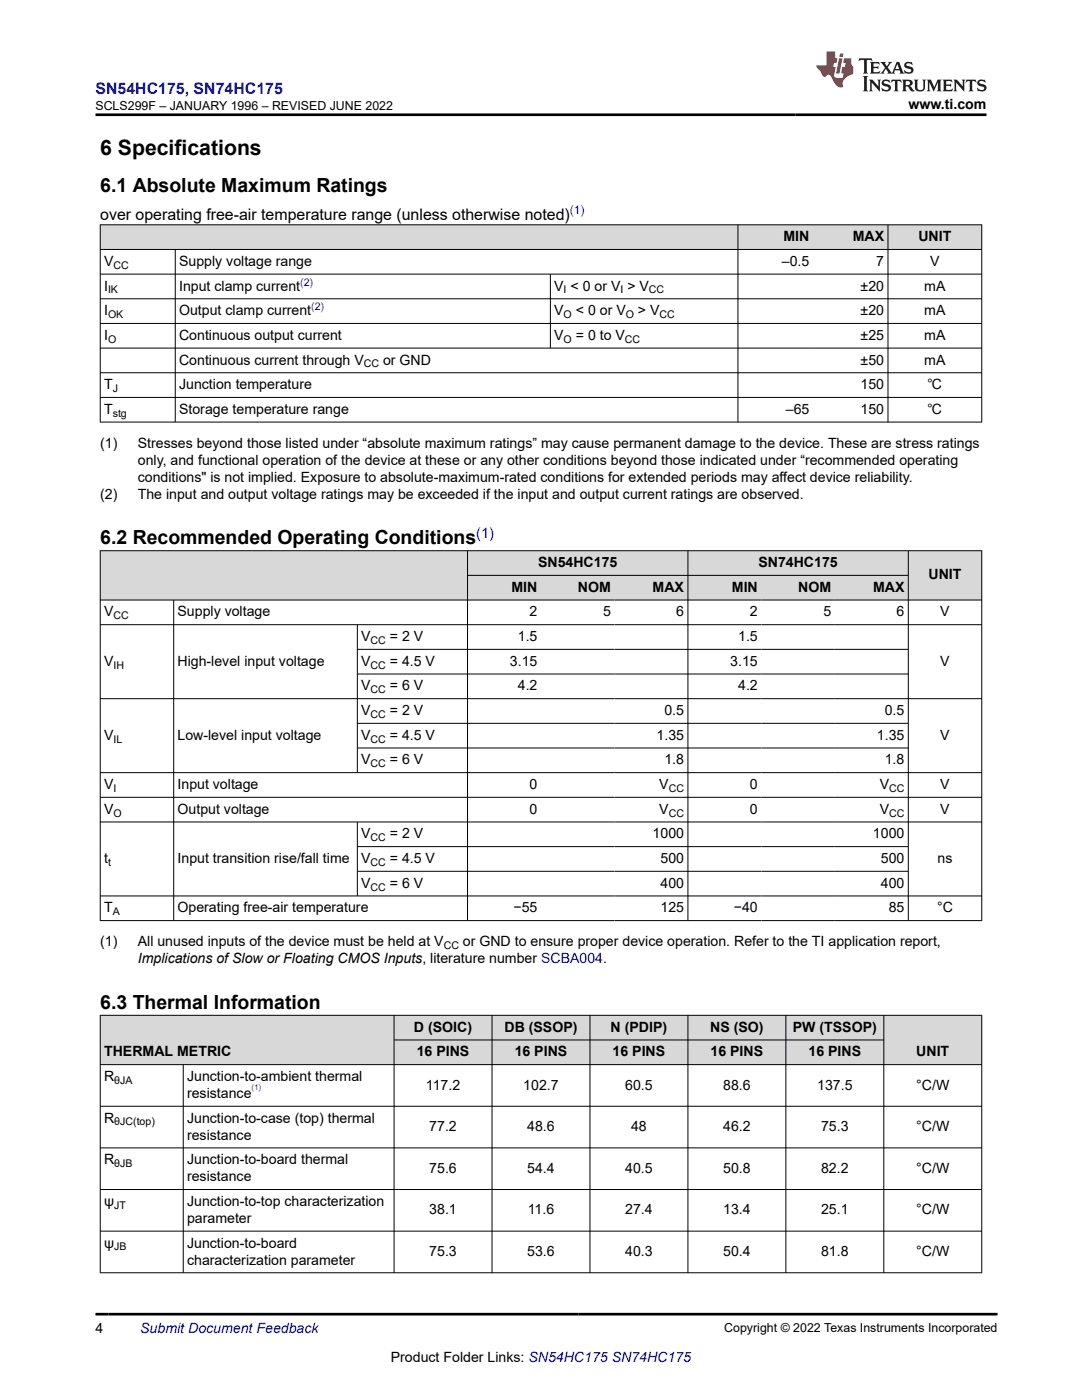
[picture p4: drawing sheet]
<svg xmlns="http://www.w3.org/2000/svg" width="216mm" height="279mm" viewBox="0 0 216 279" stroke-linecap="round" stroke-linejoin="round" font-family="sans-serif">
<defs><g id="words">
<text font-size="4.2" x="20" y="30.9">6 Specifications</text>
<g font-size="3.9">
<text x="20" y="38.4">6.1 Absolute Maximum Ratings</text>
<text x="20" y="108.6">6.2 Recommended Operating Conditions</text>
<text x="20" y="201.4">6.3 Thermal Information</text>
</g>
<text font-size="3.2" fill="#00f" x="19.1" y="18.7">SN54HC175, SN74HC175</text>
<text font-size="3.2" x="20" y="43.8">over operating free-air temperature range (unless otherwise noted)</text>
<text font-size="2.9" fill="#00f" x="95" y="107.3">(1)</text>
<g font-size="2.8">
<text x="181.3" y="21.8">www.ti.com</text>
<text x="20.8" y="53.1">V</text>
<text x="35.7" y="53.1">Supply voltage range</text>
<text x="156" y="53.1">–0.5</text>
<text x="156.3" y="48.1">MIN</text>
<text x="170.1" y="48.1">MAX</text>
<text x="174.8" y="53.1">7</text>
<text x="183.3" y="48.1">UNIT</text>
<text x="185.6" y="53.1">V</text>
<text x="20.8" y="58">I</text>
<text x="35.7" y="58">Input clamp current</text>
<text x="110.6" y="58">V &lt; 0 or V &gt; V</text>
<text x="171.7" y="58">±20</text>
<text x="184.4" y="58">mA</text>
<text x="20.8" y="62.9">I</text>
<text x="35.7" y="62.9">Output clamp current</text>
<text x="110.6" y="62.9">V</text>
<text x="114.9" y="62.9">&lt; 0 or V</text>
<text x="127.3" y="62.9">&gt; V</text>
<text x="171.7" y="62.9">±20</text>
<text x="184.4" y="62.9">mA</text>
<text x="20.8" y="67.8">I</text>
<text x="35.7" y="67.8">Continuous output current</text>
<text x="110.6" y="67.8">V</text>
<text x="114.9" y="67.8">= 0 to V</text>
<text x="171.7" y="67.8">±25</text>
<text x="184.4" y="67.8">mA</text>
<text x="20.8" y="77.7">T</text>
<text x="35.7" y="72.7">Continuous current through V</text>
<text x="35.7" y="77.7">Junction temperature</text>
<text x="76.4" y="72.7">or GND</text>
<text x="171.7" y="77.7">150</text>
<text x="171.7" y="72.7">±50</text>
<text x="184.4" y="72.7">mA</text>
<text x="185.1" y="77.7">℃</text>
<text x="20.8" y="82.6">T</text>
<text x="35.7" y="82.6">Storage temperature range</text>
<text x="156.8" y="82.6">–65</text>
<text x="171.7" y="82.6">150</text>
<text x="185.1" y="82.6">℃</text>
<text x="20" y="89.4">(1)</text>
<text x="27.5" y="89.4">Stresses beyond those listed under “absolute maximum ratings” may cause permanent damage to the device. These are stress ratings</text>
<text x="27.5" y="92.8">only, and functional operation of the device at these or any other conditions beyond those indicated under “recommended operating</text>
<text x="20" y="99.5">(2)</text>
<text x="27.5" y="96.2">conditions&quot; is not implied. Exposure to absolute-maximum-rated conditions for extended periods may affect device reliability.</text>
<text x="27.5" y="99.5">The input and output voltage ratings may be exceeded if the input and output current ratings are observed.</text>
<text x="107.4" y="113.2">SN54HC175</text>
<text x="151.3" y="113.2">SN74HC175</text>
<text x="102.1" y="118.1">MIN</text>
<text x="115.3" y="118.1">NOM</text>
<text x="130.2" y="118.1">MAX</text>
<text x="146" y="118.1">MIN</text>
<text x="159.3" y="118.1">NOM</text>
<text x="174.2" y="118.1">MAX</text>
<text x="185.3" y="115.6">UNIT</text>
<text x="20.8" y="123">V</text>
<text x="35.4" y="123">Supply voltage</text>
<text x="105.7" y="123">2</text>
<text x="120.3" y="123">5</text>
<text x="134.9" y="123">6</text>
<text x="149.7" y="123">2</text>
<text x="164.3" y="123">5</text>
<text x="178.9" y="123">6</text>
<text x="187.6" y="123">V</text>
<text x="72.1" y="127.9">V</text>
<text x="77.8" y="127.9">= 2 V</text>
<text x="103.3" y="127.9">1.5</text>
<text x="147.3" y="127.9">1.5</text>
<text x="20.8" y="132.9">V</text>
<text x="35.4" y="132.9">High-level input voltage</text>
<text x="72.1" y="132.9">V</text>
<text x="72.1" y="137.8">V</text>
<text x="77.8" y="132.9">= 4.5 V</text>
<text x="77.8" y="137.8">= 6 V</text>
<text x="101.8" y="132.9">3.15</text>
<text x="103.3" y="137.8">4.2</text>
<text x="145.7" y="132.9">3.15</text>
<text x="147.3" y="137.8">4.2</text>
<text x="187.6" y="132.9">V</text>
<text x="72.1" y="142.7">V</text>
<text x="77.8" y="142.7">= 2 V</text>
<text x="132.6" y="142.7">0.5</text>
<text x="176.6" y="142.7">0.5</text>
<text x="20.8" y="147.6">V</text>
<text x="35.4" y="147.6">Low-level input voltage</text>
<text x="72.1" y="147.6">V</text>
<text x="77.8" y="147.6">= 4.5 V</text>
<text x="131" y="147.6">1.35</text>
<text x="175" y="147.6">1.35</text>
<text x="187.6" y="147.6">V</text>
<text x="72.1" y="152.6">V</text>
<text x="77.8" y="152.6">= 6 V</text>
<text x="132.6" y="152.6">1.8</text>
<text x="176.6" y="152.6">1.8</text>
<text x="20.8" y="157.5">V</text>
<text x="35.4" y="157.5">Input voltage</text>
<text x="105.7" y="157.5">0</text>
<text x="131.6" y="157.5">V</text>
<text x="149.7" y="157.5">0</text>
<text x="175.5" y="157.5">V</text>
<text x="187.6" y="157.5">V</text>
<text x="20.8" y="162.4">V</text>
<text x="35.4" y="162.4">Output voltage</text>
<text x="72.1" y="167.3">V</text>
<text x="77.8" y="167.3">= 2 V</text>
<text x="105.7" y="162.4">0</text>
<text x="130.2" y="167.3">1000</text>
<text x="131.6" y="162.4">V</text>
<text x="149.7" y="162.4">0</text>
<text x="174.2" y="167.3">1000</text>
<text x="175.5" y="162.4">V</text>
<text x="187.6" y="162.4">V</text>
<text x="20.8" y="172.2">t</text>
<text x="35.4" y="172.2">Input transition rise/fall time</text>
<text x="72.1" y="172.2">V</text>
<text x="77.8" y="172.2">= 4.5 V</text>
<text x="131.8" y="172.2">500</text>
<text x="175.8" y="172.2">500</text>
<text x="187.1" y="172.2">ns</text>
<text x="72.1" y="177.2">V</text>
<text x="77.8" y="177.2">= 6 V</text>
<text x="131.8" y="177.2">400</text>
<text x="175.8" y="177.2">400</text>
<text x="20.8" y="182.1">T</text>
<text x="35.4" y="182.1">Operating free-air temperature</text>
<text x="102.5" y="182.1">−55</text>
<text x="131.8" y="182.1">125</text>
<text x="146.4" y="182.1">−40</text>
<text x="177.3" y="182.1">85</text>
<text x="187" y="182.1">°C</text>
<text x="20" y="188.9">(1)</text>
<text x="27.5" y="188.9">All unused inputs of the device must be held at V</text>
<text x="92.4" y="188.9">or GND to ensure proper device operation. Refer to the TI application report,</text>
<text x="27.5" y="192.3">Implications of Slow or Floating CMOS Inputs, literature number SCBA004.</text>
<text x="82.6" y="205.9">D (SOIC)</text>
<text x="100.7" y="205.9">DB (SSOP)</text>
<text x="121.9" y="205.9">N (PDIP)</text>
<text x="141.7" y="205.9">NS (SO)</text>
<text x="158.2" y="205.9">PW (TSSOP)</text>
<text x="20.8" y="210.8">THERMAL METRIC</text>
<text x="20.8" y="215.7">R</text>
<text x="37.3" y="215.7">Junction-to-ambient thermal</text>
<text x="83.2" y="210.8">16 PINS</text>
<text x="102.7" y="210.8">16 PINS</text>
<text x="122.2" y="210.8">16 PINS</text>
<text x="141.8" y="210.8">16 PINS</text>
<text x="161.3" y="210.8">16 PINS</text>
<text x="182.8" y="210.8">UNIT</text>
<text x="37.3" y="219.1">resistance</text>
<text x="85" y="217.4">117.2</text>
<text x="104.4" y="217.4">102.7</text>
<text x="124.7" y="217.4">60.5</text>
<text x="144.3" y="217.4">88.6</text>
<text x="163.1" y="217.4">137.5</text>
<text x="182.8" y="217.4">°C/W</text>
<text x="20.8" y="224.1">R</text>
<text x="37.3" y="224.1">Junction-to-case (top) thermal</text>
<text x="37.3" y="227.4">resistance</text>
<text x="85.7" y="225.7">77.2</text>
<text x="105.2" y="225.7">48.6</text>
<text x="125.9" y="225.7">48</text>
<text x="144.3" y="225.7">46.2</text>
<text x="163.8" y="225.7">75.3</text>
<text x="182.8" y="225.7">°C/W</text>
<text x="20.8" y="232.4">R</text>
<text x="37.3" y="232.4">Junction-to-board thermal</text>
<text x="37.3" y="235.7">resistance</text>
<text x="85.7" y="234.1">75.6</text>
<text x="105.2" y="234.1">54.4</text>
<text x="124.7" y="234.1">40.5</text>
<text x="144.3" y="234.1">50.8</text>
<text x="163.8" y="234.1">82.2</text>
<text x="182.8" y="234.1">°C/W</text>
<text x="20.8" y="240.7">ψ</text>
<text x="37.3" y="240.7">Junction-to-top characterization</text>
<text x="37.3" y="244.1">parameter</text>
<text x="85.7" y="242.4">38.1</text>
<text x="105.3" y="242.4">11.6</text>
<text x="124.7" y="242.4">27.4</text>
<text x="144.3" y="242.4">13.4</text>
<text x="163.8" y="242.4">25.1</text>
<text x="182.8" y="242.4">°C/W</text>
<text x="20.8" y="249">ψ</text>
<text x="37.3" y="249">Junction-to-board</text>
<text x="85.7" y="250.7">75.3</text>
<text x="105.2" y="250.7">53.6</text>
<text x="124.7" y="250.7">40.3</text>
<text x="144.3" y="250.7">50.4</text>
<text x="163.8" y="250.7">81.8</text>
<text x="182.8" y="250.7">°C/W</text>
<text x="37.3" y="252.4">characterization parameter</text>
<text x="19.1" y="266.1">4</text>
<text x="78" y="271.7">Product Folder Links: SN54HC175 SN74HC175</text>
</g>
<text font-size="2.8" fill="#00f" x="28" y="266.1">Submit Document Feedback</text>
<g font-size="2.5">
<text x="19" y="21.9">SCLS299F – JANUARY 1996 – REVISED JUNE 2022</text>
<text x="144.5" y="265.8">Copyright © 2022 Texas Instruments Incorporated</text>
</g>
<text font-size="2.4" fill="#00f" x="113.7" y="42.8">(1)</text>
<g font-size="2.1">
<text x="22.6" y="53.6">CC</text>
<text x="21.6" y="58.5">IK</text>
<text x="112.5" y="58.5">I</text>
<text x="123.8" y="58.5">I</text>
<text x="129.5" y="58.5">CC</text>
<text x="21.6" y="63.5">OK</text>
<text x="112.5" y="63.5">O</text>
<text x="124.9" y="63.5">O</text>
<text x="131.6" y="63.5">CC</text>
<text x="21.6" y="68.4">O</text>
<text x="112.5" y="68.4">O</text>
<text x="124.7" y="68.4">CC</text>
<text x="72.6" y="73.3">CC</text>
<text x="22.5" y="78.2">J</text>
<text x="22.5" y="83.2">stg</text>
<text x="22.6" y="123.6">CC</text>
<text x="74" y="128.5">CC</text>
<text x="22.6" y="133.4">IH</text>
<text x="74" y="133.4">CC</text>
<text x="74" y="138.4">CC</text>
<text x="74" y="143.3">CC</text>
<text x="22.6" y="148.2">IL</text>
<text x="74" y="148.2">CC</text>
<text x="74" y="153.1">CC</text>
<text x="22.6" y="158">I</text>
<text x="133.4" y="158">CC</text>
<text x="177.4" y="158">CC</text>
<text x="22.6" y="163">O</text>
<text x="74" y="167.9">CC</text>
<text x="133.4" y="163">CC</text>
<text x="177.4" y="163">CC</text>
<text x="21.6" y="172.8">t</text>
<text x="74" y="172.8">CC</text>
<text x="74" y="177.7">CC</text>
<text x="22.5" y="182.6">A</text>
<text x="88.5" y="189.4">CC</text>
<text x="22.8" y="216.3">θJA</text>
<text x="22.8" y="224.6">θJC(top)</text>
<text x="22.8" y="232.9">θJB</text>
<text x="22.8" y="241.2">JT</text>
<text x="22.8" y="249.5">JB</text>
</g>
<g font-size="2.1" fill="#00f">
<text x="59.9" y="57">(2)</text>
<text x="62.1" y="62">(2)</text>
</g>
<text font-size="1.6" fill="#00f" x="50.2" y="217.5">(1)</text>
</g></defs>
<g fill="#d8d8d8">
<path d="M20 44.9h175.9v4.9h-175.9z" fill-rule="evenodd"/>
<path d="M20.1 44.9h127.1v4.8h-127.1z" fill-rule="evenodd"/>
<path d="M147.3 44.9h14.9v4.8h-14.9z" fill-rule="evenodd"/>
<path d="M162.2 44.9h14.9v4.8h-14.9z" fill-rule="evenodd"/>
<path d="M177.2 44.9h18.6v4.8h-18.6z" fill-rule="evenodd"/>
</g>
<g fill="none" stroke="#000" stroke-width=".2">
<path d="M19.9 44.9h176.1M19.9 49.8h176.1M19.9 54.7h176.1M19.9 59.6h176.1M20 44.8v39.5M35 49.8v34.5M109.8 54.7v14.8M147.2 44.8v39.5M177.2 44.8v39.5M195.9 44.8v39.5M19.9 64.5h176.1M19.9 69.5h176.1"/>
<path d="M19.9 74.4h176.1M19.9 79.3h176.1M19.9 84.2h176.1"/>
</g>
<g fill="#d8d8d8">
<path d="M20 109.9h175.9v4.9h-175.9z" fill-rule="evenodd"/>
<path d="M20.1 110h73.1v9.7h-73.1z" fill-rule="evenodd"/>
<path d="M93.4 110h43.8v4.8h-43.8z" fill-rule="evenodd"/>
<path d="M137.3 110h43.9v4.8h-43.9z" fill-rule="evenodd"/>
<path d="M181.3 110h14.5v9.7h-14.5z" fill-rule="evenodd"/>
<path d="M93.4 114.9h14.5v4.8h-14.5z" fill-rule="evenodd"/>
<path d="M107.9 114.9h14.7v4.8h-14.7z" fill-rule="evenodd"/>
<path d="M122.6 114.9h14.6v4.8h-14.6z" fill-rule="evenodd"/>
<path d="M137.3 114.9h14.6v4.8h-14.6z" fill-rule="evenodd"/>
<path d="M151.9 114.9h14.7v4.8h-14.7z" fill-rule="evenodd"/>
<path d="M166.6 114.9h14.6v4.8h-14.6z" fill-rule="evenodd"/>
</g>
<g fill="none" stroke="#000" stroke-width=".2">
<path d="M19.9 109.9h176.1M19.9 119.8h176.1M20 109.8v74M34.7 119.8v64M93.3 109.8v74M93.3 114.8h88M137.3 109.8v74M181.2 109.8v74M195.9 109.8v74M19.9 124.7h176.1M19.9 139.4h176.1M71.3 124.7v29.6"/>
<path d="M71.3 129.6h110M71.3 134.5h110M19.9 154.2h176.1M19.9 159.1h176.1M71.3 144.4h110M71.3 149.3h110M19.9 164h176.1M19.9 178.8h176.1M71.3 164v14.9M71.3 169h110M71.3 173.9h110M19.9 183.7h176.1"/>
</g>
<g fill="#d8d8d8">
<path d="M20 202.6h175.9v4.9h-175.9z" fill-rule="evenodd"/>
<path d="M20.1 202.7h58.5v9.7h-58.5z" fill-rule="evenodd"/>
<path d="M78.7 202.7h19.4v4.8h-19.4z" fill-rule="evenodd"/>
<path d="M98.2 202.7h19.5v4.8h-19.5z" fill-rule="evenodd"/>
<path d="M117.8 202.7h19.4v4.8h-19.4z" fill-rule="evenodd"/>
<path d="M137.3 202.7h19.4v4.8h-19.4z" fill-rule="evenodd"/>
<path d="M156.9 202.7h19.4v4.8h-19.4z" fill-rule="evenodd"/>
<path d="M176.4 202.7h19.4v9.7h-19.4z" fill-rule="evenodd"/>
<path d="M78.7 207.6h19.4v4.8h-19.4z" fill-rule="evenodd"/>
<path d="M98.2 207.6h19.5v4.8h-19.5z" fill-rule="evenodd"/>
<path d="M117.8 207.6h19.4v4.8h-19.4z" fill-rule="evenodd"/>
<path d="M137.3 207.6h19.4v4.8h-19.4z" fill-rule="evenodd"/>
<path d="M156.9 207.6h19.4v4.8h-19.4z" fill-rule="evenodd"/>
</g>
<g fill="none" stroke="#000" stroke-width=".2">
<path d="M19.9 202.6h176.1M19.9 212.5h176.1M20 202.6v51.5M36.6 212.5v41.6M78.6 202.6v51.5M78.6 207.5h97.8M98.2 202.6v51.5M117.7 202.6v51.5M137.3 202.6v51.5M156.8 202.6v51.5M176.4 202.6v51.5M195.9 202.6v51.5"/>
<path d="M19.9 220.8h176.1M19.9 229.1h176.1M19.9 237.4h176.1M19.9 245.7h176.1M19.9 254h176.1"/>
</g>
<path d="M171.5 11.6l-.2 .6 .5-.2h.6v.1v2.2l-.2 .4h1l-.2-.4v-2.2v-.1h.5l.6 .2-.2-.6zM173.6 12.4l.2 .3v1.6l-.2 .4h1.9l.1-.6a1.08 1.08 0 0 1-1.3 .2v-.7h.6l.4 .2v-.7l-.4 .2h-.6v-.5l.2-.2a1 1 0 0 1 1 .3l-.1-.5zM175.7 12.4l.9 1.1-1 1.2h.9l-.2-.2 .5-.8 .4 .8-.2 .2h1.6l-.2-.2 .2-.5h.9l.1 .5-.1 .2h.9l-.2-.4-.8-1.9h-.5l-.9 2.1-.9-1.1 .9-1h-.8l.2 .2-.4 .6-.4-.6 .2-.2zM179 12.8l.4 1h-.7zM180.7 12.5a.65 .65 0 0 0-.2 .7 .65 .65 0 0 0 .6 .5l.6 .1 .1 .3a.79 .79 0 0 1-.7 .4 .79 .79 0 0 1-.7-.5l.1 .7 .2-.1a.93 .93 0 0 0 1.1 0 .93 .93 0 0 0 .4-.9 1.46 1.46 0 0 0-1.2-.6l-.1-.3a1.09 1.09 0 0 1 1.2 .2l-.2-.6-.1 .1-.5-.2zM172.2 15.2l.2 .4v2.2l-.2 .4h1l-.2-.4v-2.2l.2-.4zM173.4 15.9l.2 .4v1.5l-.2 .4h.8l-.3-.4 .1-1.3 1.6 1.8v-2l.2-.4h-.7l.1 .2 .1 1.1-1.2-1.3zM176.2 16a.65 .65 0 0 0-.2 .8 .65 .65 0 0 0 .6 .4l.6 .2 .1 .2a.79 .79 0 0 1-.7 .4 .79 .79 0 0 1-.7-.5l.1 .7 .2-.1a.93 .93 0 0 0 1.1 .1 .93 .93 0 0 0 .4-1 1.46 1.46 0 0 0-1.2-.5l-.1-.4a1.09 1.09 0 0 1 1.2 .2l-.1-.6-.2 .1-.5-.1zM177.9 15.9l-.1 .6a.63 .63 0 0 1 .8-.3v1.6l-.3 .4h1l-.2-.4v-1.6a.66 .66 0 0 1 .8 .3l-.1-.6zM180 15.9l.2 .4v1.5l-.2 .4h1l-.2-.2-.1-.7h.5l.1 .2a.79 .79 0 0 0 1.2 .6l-1-.9a.61 .61 0 0 0 .6-.6 .61 .61 0 0 0-.5-.7zM180.8 16.2h.1a.47 .47 0 0 1 .5 .1 .47 .47 0 0 1 .1 .5l-.1 .1-.7 .1zM182.3 15.9l.2 .2a2.27 2.27 0 0 0 .4 2 1.04 1.04 0 0 0 1.7-.7v-1.3l.2-.2h-.8l.2 .4v1.1a.6 .6 0 0 1-.6 .6 .6 .6 0 0 1-.6-.6v-1.1l.3-.4zM184.9 15.9l.2 .4v1.5l-.2 .4h.8l-.3-.4v-1.4l.9 1.9 .9-1.9v1.4l-.3 .4h1l-.2-.4v-1.5l.2-.4h-.8l-.7 1.5-.6-1.5zM188.1 15.9l.2 .4v1.5l-.2 .4h1.9l.1-.6a1.09 1.09 0 0 1-1.3 .2v-.7h.6l.4 .2v-.6l-.4 .2h-.6v-.6l.2-.1a1.01 1.01 0 0 1 1 .3l-.1-.6zM190.2 15.9l.3 .4v1.5l-.3 .4h.8l-.2-.4v-1.3l1.6 1.8v-2l.2-.4h-.7l.2 .2v1.1l-1.2-1.3zM192.8 15.9l-.1 .6a.63 .63 0 0 1 .8-.3v1.6l-.3 .4h1l-.2-.4v-1.6a.66 .66 0 0 1 .8 .3l-.1-.6zM195.2 16a.65 .65 0 0 0-.2 .8 .65 .65 0 0 0 .6 .4l.6 .2 .2 .2a.79 .79 0 0 1-.7 .4 .79 .79 0 0 1-.7-.5l.1 .7 .2-.1a.93 .93 0 0 0 1 .1 .93 .93 0 0 0 .5-1 1.46 1.46 0 0 0-1.3-.5v-.4a1.09 1.09 0 0 1 1.2 .2l-.2-.6-.2 .1-.5-.1z" fill="#231f20"/>
<path d="M164.9 10.3v2.7h-2l.1 .4 .8 1a.95 .95 0 0 0 1 .9 .59 .59 0 0 1 .5-.4 .59 .59 0 0 1 .5 .3l.4 .8a1.59 1.59 0 0 0 2.1 1.4 1.61 1.61 0 0 1 1-2.3l1-.3-.1-1.5a1.59 1.59 0 0 1-.3-1.7h-1.5l-.2 .9h.6l-.2 .9h-.5l-.2 .9v.3l.4 .1-.1 .9h-.7a.73 .73 0 0 1-1-.7l.3-1.5h-.5l.1-.9h.5l.2-.9h-.5v-1.3zM167.4 11.6l-.6 3.1h.7l.6-3.1zM167.6 10.7l-.1 .6h.7l.1-.6z" fill="#ed1c24"/>
<path d="M19.1 22.9h177.8M19.1 262.3h179.9" fill="none" stroke="#000" stroke-width=".53"/>
<use href="#words"/>
</svg>
